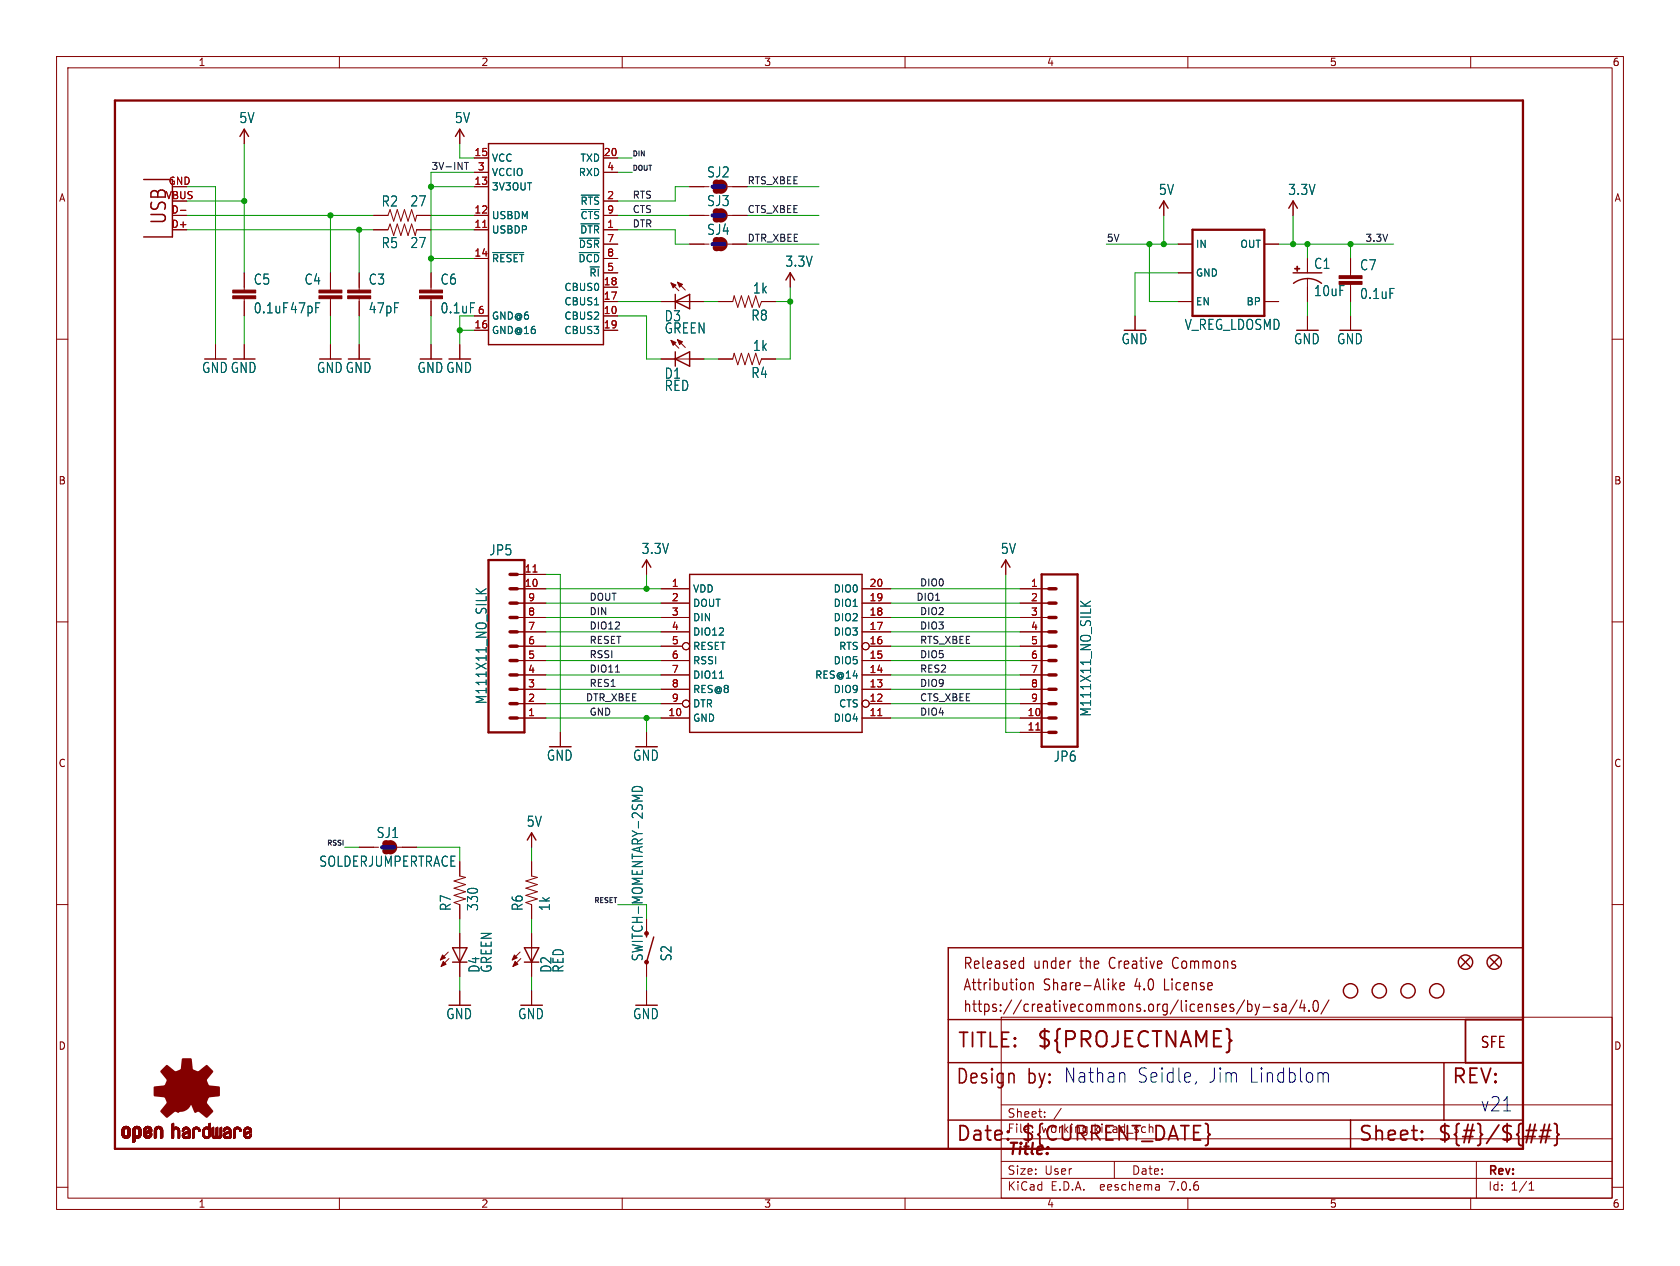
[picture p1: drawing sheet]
<svg xmlns="http://www.w3.org/2000/svg" width="297mm" height="224mm" viewBox="0 0 297 224" stroke-linecap="round" stroke-linejoin="round" font-family="sans-serif">
<defs><g id="words">
<text font-size="3.8" fill="#840000" x="183.1" y="185.7">${PROJECTNAME}</text>
<g font-size="3.5" fill="#840000">
<text x="29.7" y="39.9" transform="rotate(-90 29.7 39.9)">USB</text>
<text x="169.2" y="185.7">TITLE:</text>
<text x="168.9" y="192.1">Design</text>
<text x="256.5" y="192.1">REV:</text>
<text x="168.9" y="202.2">Date:</text>
<text x="180.3" y="202.2">${CURRENT_DATE}</text>
<text x="240" y="202.2">Sheet:</text>
<text x="254" y="202.2">${#}/${##}</text>
</g>
<g font-size="3.5" fill="#0000c2">
<text x="200.9" y="191.7">Seidle,</text>
<text x="213.5" y="191.7">Jim</text>
<text x="220.7" y="191.7">Lindblom</text>
<text x="181.6" y="192.1">by: Nathan</text>
<text x="261.6" y="196.8">v21</text>
</g>
<text font-size="2.8" fill="#840000" x="178" y="204.8">Title:</text>
<g font-size="2.7" fill="#840000">
<text x="170.2" y="171.7">Released</text>
<text x="182.7" y="171.7">under</text>
<text x="191.1" y="171.7">the</text>
<text x="196.5" y="171.7">Creative</text>
<text x="208" y="171.7">Commons</text>
<text x="170.2" y="175.5">Attribution</text>
<text x="170.2" y="179.3">https://creativecommons.org/licenses/by-sa/4.0/</text>
<text x="184.5" y="175.5">Share-Alike</text>
<text x="200.8" y="175.5">4.0</text>
<text x="206.2" y="175.5">License</text>
<text x="261.6" y="185.6">SFE</text>
</g>
<g font-size="2.5" fill="#006464">
<text x="42.2" y="22">5V</text>
<text x="80.3" y="22">5V</text>
<text x="124.9" y="31.6">SJ2</text>
<text x="204.8" y="34.7">5V</text>
<text x="227.6" y="34.7">3.3V</text>
<text x="67.4" y="36.7">R2</text>
<text x="72.4" y="36.7">27</text>
<text x="124.9" y="41.8">SJ4</text>
<text x="124.9" y="36.7">SJ3</text>
<text x="67.4" y="44.1">R5</text>
<text x="72.4" y="44.1">27</text>
<text x="138.7" y="47.4">3.3V</text>
<text x="232.2" y="47.8">C1</text>
<text x="44.8" y="50.6">C5</text>
<text x="53.7" y="50.6">C4</text>
<text x="65.1" y="50.6">C3</text>
<text x="77.8" y="50.6">C6</text>
<text x="133" y="52.1">1k</text>
<text x="232.2" y="52.6">10uF</text>
<text x="240.3" y="48">C7</text>
<text x="240.3" y="53.1">0.1uF</text>
<text x="44.8" y="55.6">0.1uF 47pF</text>
<text x="65.1" y="55.6">47pF</text>
<text x="77.8" y="55.6">0.1uF</text>
<text x="117.4" y="57">D3</text>
<text x="117.4" y="59.2">GREEN</text>
<text x="132.7" y="56.9">R8</text>
<text x="209.4" y="58.6">V_REG_LDOSMD</text>
<text x="133" y="62.3">1k</text>
<text x="198.2" y="61.1">GND</text>
<text x="228.7" y="61.1">GND</text>
<text x="236.3" y="61.1">GND</text>
<text x="35.6" y="66.2">GNDGND</text>
<text x="55.9" y="66.2">GNDGND</text>
<text x="73.7" y="66.2">GNDGND</text>
<text x="117.4" y="67.2">D1</text>
<text x="117.4" y="69.4">RED</text>
<text x="132.7" y="67.1">R4</text>
<text x="86.4" y="98.4">JP5</text>
<text x="113.3" y="98.2">3.3V</text>
<text x="176.8" y="98.2">5V</text>
<text x="86.3" y="124.7" transform="rotate(-90 86.3 124.7)">M111X11_NO_SILK</text>
<text x="193.1" y="126.9" transform="rotate(-90 193.1 126.9)">M111X11_NO_SILK</text>
<text x="96.6" y="134.8">GND</text>
<text x="111.8" y="134.8">GND</text>
<text x="186.2" y="134.9">JP6</text>
<text x="66.5" y="148.4">SJ1</text>
<text x="93" y="146.4">5V</text>
<text x="56.3" y="153.5">SOLDERJUMPERTRACE</text>
<text x="79.9" y="161.2" transform="rotate(-90 79.9 161.2)">R7</text>
<text x="84.7" y="161.2" transform="rotate(-90 84.7 161.2)">330</text>
<text x="92.6" y="161.2" transform="rotate(-90 92.6 161.2)">R6</text>
<text x="97.4" y="161.2" transform="rotate(-90 97.4 161.2)">1k</text>
<text x="85" y="172.2" transform="rotate(-90 85 172.2)">D4</text>
<text x="87.1" y="172.2" transform="rotate(-90 87.1 172.2)">GREEN</text>
<text x="97.7" y="172.2" transform="rotate(-90 97.7 172.2)">D2</text>
<text x="99.8" y="172.2" transform="rotate(-90 99.8 172.2)">RED</text>
<text x="118.9" y="170.1" transform="rotate(-90 118.9 170.1)">S2</text>
<text x="78.8" y="180.5">GND</text>
<text x="91.5" y="180.5">GND</text>
<text x="111.8" y="180.5">GND</text>
</g>
<text font-size="2.5" fill="#840000" x="113.9" y="170.1" transform="rotate(-90 113.9 170.1)">SWITCH-MOMENTARY-2SMD</text>
<g font-size="2.1" fill="#840000">
<text x="178" y="197.9">Sheet:</text>
<text x="178" y="200.6">File:</text>
<text x="184.1" y="200.6">working.kicad_sch</text>
<text x="178" y="208">Size:</text>
<text x="184.7" y="208">User</text>
<text x="200" y="208">Date:</text>
<text x="263" y="208.2">Rev:</text>
<text x="178" y="210.8">KiCad</text>
<text x="185.7" y="210.8">E.D.A.</text>
<text x="194.6" y="210.8">eeschema</text>
<text x="207" y="210.8">7.0.6</text>
<text x="263" y="210.8">Id:</text>
<text x="267.1" y="210.8">1/1</text>
</g>
<g font-size="1.8" fill="#840000">
<text x="35" y="11.9">1</text>
<text x="85" y="11.9">2</text>
<text x="135" y="11.9">3</text>
<text x="185" y="11.9">4</text>
<text x="235" y="11.9">5</text>
<text x="285" y="11.9">6</text>
<text x="10.3" y="35.9">A</text>
<text x="285.3" y="35.9">A</text>
<text x="10.3" y="85.9">B</text>
<text x="285.3" y="85.9">B</text>
<text x="10.3" y="135.9">C</text>
<text x="285.3" y="135.9">C</text>
<text x="10.3" y="185.9">D</text>
<text x="285.3" y="185.9">D</text>
<text x="35" y="213.8">1</text>
<text x="85" y="213.8">2</text>
<text x="135" y="213.8">3</text>
<text x="185" y="213.8">4</text>
<text x="235" y="213.8">5</text>
<text x="285" y="213.8">6</text>
</g>
<g font-size="1.8" fill="#a90000">
<text x="83.8" y="27.7">15</text>
<text x="106.6" y="27.7">20</text>
<text x="29.2" y="35.3">VBUS</text>
<text x="29.7" y="32.8">GND</text>
<text x="83.8" y="32.8">13</text>
<text x="84.4" y="30.2">3</text>
<text x="107.2" y="35.3">2</text>
<text x="107.2" y="30.2">4</text>
<text x="30.2" y="40.4">D+</text>
<text x="30.2" y="37.8">D-</text>
<text x="83.8" y="40.4">11</text>
<text x="83.8" y="37.8">12</text>
<text x="107.2" y="40.4">1</text>
<text x="107.2" y="37.8">9</text>
<text x="83.8" y="45.5">14</text>
<text x="107.2" y="42.9">7</text>
<text x="107.2" y="45.5">8</text>
<text x="106.6" y="53.1">17</text>
<text x="106.6" y="50.5">18</text>
<text x="107.2" y="48">5</text>
<text x="83.8" y="58.2">16</text>
<text x="84.4" y="55.6">6</text>
<text x="106.6" y="55.6">10</text>
<text x="106.6" y="58.2">19</text>
<text x="92.7" y="101.3">11</text>
<text x="92.7" y="103.9">10</text>
<text x="93.3" y="106.4">9</text>
<text x="118.7" y="103.9">1</text>
<text x="118.7" y="106.4">2</text>
<text x="153.6" y="106.4">19</text>
<text x="153.6" y="103.9">20</text>
<text x="182.2" y="103.9">1</text>
<text x="182.2" y="106.4">2</text>
<text x="93.3" y="111.5">7</text>
<text x="93.3" y="109">8</text>
<text x="118.7" y="109">3</text>
<text x="118.7" y="111.5">4</text>
<text x="153.6" y="111.5">17</text>
<text x="153.6" y="109">18</text>
<text x="182.2" y="109">3</text>
<text x="182.2" y="111.5">4</text>
<text x="93.3" y="119.1">4</text>
<text x="93.3" y="116.6">5</text>
<text x="93.3" y="114">6</text>
<text x="118.7" y="114">5</text>
<text x="118.7" y="116.6">6</text>
<text x="118.7" y="119.1">7</text>
<text x="153.6" y="119.1">14</text>
<text x="153.6" y="116.6">15</text>
<text x="153.6" y="114">16</text>
<text x="182.2" y="114">5</text>
<text x="182.2" y="116.6">6</text>
<text x="182.2" y="119.1">7</text>
<text x="93.3" y="124.2">2</text>
<text x="93.3" y="121.7">3</text>
<text x="118.7" y="121.7">8</text>
<text x="118.7" y="124.2">9</text>
<text x="153.6" y="124.2">12</text>
<text x="153.6" y="121.7">13</text>
<text x="182.2" y="121.7">8</text>
<text x="182.2" y="124.2">9</text>
<text x="93.3" y="126.7">1</text>
<text x="118.1" y="126.7">10</text>
<text x="153.6" y="126.7">11</text>
<text x="181.6" y="126.7">10</text>
<text x="181.6" y="129.3">11</text>
</g>
<g font-size="1.8" fill="#006464">
<text x="86.9" y="28.8">VCC</text>
<text x="102.5" y="28.8">TXD</text>
<text x="86.9" y="33.9">3V3OUT</text>
<text x="86.9" y="31.3">VCCIO</text>
<text x="102.2" y="31.3">RXD</text>
<text x="86.9" y="41.5">USBDP</text>
<text x="86.9" y="39">USBDM</text>
<text x="102.5" y="41.5">~{DTR}</text>
<text x="102.5" y="36.4">~{RTS}</text>
<text x="102.5" y="39">~{CTS}</text>
<text x="86.9" y="46.6">~{RESET}</text>
<text x="102.2" y="46.6">~{DCD}</text>
<text x="102.2" y="44">~{DSR}</text>
<text x="211.3" y="44">IN</text>
<text x="219.2" y="44">OUT</text>
<text x="99.7" y="51.7">CBUS0</text>
<text x="104.1" y="49.1">~{RI}</text>
<text x="211.3" y="49.1">GND</text>
<text x="86.9" y="59.3">GND@16</text>
<text x="86.9" y="56.7">GND@6</text>
<text x="99.7" y="56.7">CBUS2</text>
<text x="99.7" y="54.2">CBUS1</text>
<text x="99.7" y="59.3">CBUS3</text>
<text x="211.3" y="54.2">EN</text>
<text x="220.3" y="54.2">BP</text>
<text x="122.4" y="105">VDD</text>
<text x="122.4" y="107.5">DOUT</text>
<text x="147.3" y="107.5">DIO1</text>
<text x="147.3" y="105">DIO0</text>
<text x="122.4" y="110.1">DIN</text>
<text x="122.4" y="112.6">DIO12</text>
<text x="147.3" y="112.6">DIO3</text>
<text x="147.3" y="110.1">DIO2</text>
<text x="122.4" y="115.2">RESET</text>
<text x="122.4" y="117.7">RSSI</text>
<text x="147.3" y="117.7">DIO5</text>
<text x="148.2" y="115.2">RTS</text>
<text x="122.4" y="120.2">DIO11</text>
<text x="122.4" y="122.8">RES@8</text>
<text x="122.4" y="125.3">DTR</text>
<text x="144" y="120.2">RES@14</text>
<text x="147.3" y="122.8">DIO9</text>
<text x="148.2" y="125.3">CTS</text>
<text x="122.4" y="127.9">GND</text>
<text x="147.3" y="127.9">DIO4</text>
</g>
<g font-size="1.7" fill="#0f0f0f">
<text x="76.2" y="30.1">3V-INT</text>
<text x="111.8" y="35.2">RTS</text>
<text x="132.1" y="32.7">RTS_XBEE</text>
<text x="111.8" y="37.8">CTS</text>
<text x="111.8" y="40.3">DTR</text>
<text x="132.1" y="37.8">CTS_XBEE</text>
<text x="132.1" y="42.8">DTR_XBEE</text>
<text x="195.6" y="42.8">5V</text>
<text x="241.3" y="42.8">3.3V</text>
<text x="104.1" y="106.3">DOUT</text>
<text x="161.9" y="106.3">DIO1</text>
<text x="162.6" y="103.8">DIO0</text>
<text x="104.1" y="114">RESET</text>
<text x="104.1" y="111.4">DIO12</text>
<text x="104.1" y="108.9">DIN</text>
<text x="162.6" y="111.4">DIO3</text>
<text x="162.6" y="114">RTS_XBEE</text>
<text x="162.6" y="108.9">DIO2</text>
<text x="104.1" y="119">DIO11</text>
<text x="104.1" y="116.5">RSSI</text>
<text x="162.6" y="116.5">DIO5</text>
<text x="162.6" y="119">RES2</text>
<text x="103.5" y="124.1">DTR_XBEE</text>
<text x="104.1" y="121.6">RES1</text>
<text x="162.6" y="124.1">CTS_XBEE</text>
<text x="162.6" y="121.6">DIO9</text>
<text x="104.1" y="126.7">GND</text>
<text x="162.6" y="126.7">DIO4</text>
</g>
<g font-size="1.2" fill="#0f0f0f">
<text x="111.8" y="27.7">DIN</text>
<text x="111.8" y="30.2">DOUT</text>
<text x="57.7" y="149.6">RSSI</text>
<text x="104.9" y="159.8">RESET</text>
</g>
</g></defs>
<g fill="none" stroke="#840000" stroke-width=".18">
<path d="M10 10h277v203.9h-277zM12 12h273v199.9h-273zM60 10v2M110 10v2M160 10v2M210 10v2M260 10v2M30.5 38.1h2.5M43.2 22.9v2.5M66 38.1h2.6l.4-1 .6 2 .6-2 .7 2 .6-2 .6 2 .7-2 .6 2 .3-1h2.5M81.3 22.9v2.5M83.8 38.1h2.6"/>
<path d="M83.8 33h2.6M83.8 27.9h2.6M83.8 30.5h2.6M106.7 38.1h2.5M106.7 27.9h2.5M106.7 35.6h2.5M106.7 30.5h2.5M121.9 38.1h3.4M121.9 33h3.4M128.7 38.1h3.4M128.7 33h3.4M205.7 35.6v2.5"/>
<path d="M228.6 35.6v2.5M10 60h2M43.2 48.3v3M43.2 52.8v3.1M58.4 48.3v3M58.4 52.8v3.1M63.5 48.3v3M63.5 52.8v3.1M66 40.6h2.6l.4-1 .6 2.1 .6-2.1 .7 2.1 .6-2.1 .6 2.1 .7-2.1 .6 2.1 .3-1.1h2.5M76.2 48.3v3M76.2 52.8v3.1M83.8 40.6h2.6"/>
<path d="M83.8 55.9h2.6M83.8 45.7h2.6M83.8 58.4h2.6M106.7 40.6h2.5M106.7 55.9h2.5M106.7 45.7h2.5M106.7 58.4h2.5M106.7 53.3h2.5M106.7 50.8h2.5M106.7 48.3h2.5M106.7 43.2h2.5M116.8 53.3h7.7"/>
<path d="M118.6 50l1.4 1.4M119.8 49.9l1.4 1.4M121.9 43.2h3.4M127 53.3h2.5l.3-1 .6 2.1 .7-2.1 .6 2.1 .6-2.1 .7 2.1 .6-2.1 .6 2.1 .4-1.1h2.6M128.7 43.2h3.4M139.7 48.3v2.5M200.7 55.9v2.5M208.3 53.3h2.5M208.3 48.3h2.5M208.3 43.2h2.5M223.5 53.3h2.6M223.5 43.2h2.6"/>
<path d="M231.1 45.7v2.6M231.1 49.3v4M231.1 55.9v2.5M238.8 45.7v3.1M238.8 50.3v3M238.8 55.9v2.5M285 60h2M38.1 61v2.5M43.2 61v2.5M58.4 61v2.5M63.5 61v2.5M76.2 61v2.5"/>
<path d="M81.3 61v2.5M116.8 63.5h7.7M118.6 60.2l1.4 1.4M119.8 60.1l1.4 1.4M127 63.5h2.5l.3-1 .6 2 .7-2 .6 2 .6-2 .7 2 .6-2 .6 2 .4-1h2.6M114.3 99.1v2.5M177.8 99.1v2.5M10 110h2M91.4 104.1h5.1M91.4 119.4h5.1M91.4 116.8h5.1M91.4 114.3h5.1"/>
<path d="M91.4 111.8h5.1M91.4 109.2h5.1M91.4 106.7h5.1M91.4 101.6h5.1M116.8 104.1h5.1M116.8 119.4h5.1M116.8 116.8h5.1M116.8 114.3h3.8M116.8 111.8h5.1M116.8 109.2h5.1M116.8 106.7h5.1M152.4 104.1h5.1"/>
<path d="M152.4 119.4h5.1M152.4 116.8h5.1M152.4 111.8h5.1M152.4 109.2h5.1M152.4 106.7h5.1M153.7 114.3h3.8M180.3 104.1h5.1M180.3 119.4h5.1M180.3 116.8h5.1M180.3 114.3h5.1M180.3 111.8h5.1M180.3 109.2h5.1"/>
<path d="M180.3 106.7h5.1M285 110h2M91.4 127h5.1M91.4 124.5h5.1M91.4 121.9h5.1M99.1 129.5v2.6M114.3 129.5v2.6M116.8 127h5.1M116.8 124.5h3.8M116.8 121.9h5.1M152.4 127h5.1M152.4 121.9h5.1"/>
<path d="M153.7 124.5h3.8M180.3 127h5.1M180.3 124.5h5.1M180.3 121.9h5.1M180.3 129.5h5.1M10 160h2M63.5 149.9h3.4M70.2 149.9h3.5M81.3 152.4v2.5l1 .3-2 .6 2 .7-2 .6 2 .6-2 .7 2 .6-2 .6 1 .4v2.6M94 147.3v2.6M94 152.4v2.5l1 .3-2 .6 2 .7-2 .6 2 .6-2 .7 2 .6-2 .6 1 .4v2.6M285 160h2"/>
<path d="M79.2 168.4l-1.3 1.4M79.4 169.5l-1.4 1.4M81.3 165.1v7.6M81.3 175.3v2.5M91.9 168.4l-1.3 1.4M92.1 169.5l-1.4 1.4M94 165.1v7.6M94 175.3v2.5M114.3 170.2v2.5M114.3 175.3v2.5M177 179.9h108v32h-108zM177 195.4h108"/>
<path d="M184.7 197.5v.1M184.7 196.7v.1M187.6 196l-1.3 2M10 210h2M60 211.9v2M110 211.9v2M160 211.9v2M177 208.4h108M177 205.4h108M177 201.4h108M197 205.4v3M204.9 209.6l.1 .9"/>
<path d="M205 210.4l-.2 .1M205 209.9h-.2M210 211.9v2M260 211.9v2M261 205.4v6.5M270.3 210.5h.9M270.3 209.4l.4-.4v1.5M285 210h2"/>
<circle cx="121.3" cy="114.3" r=".63"/>
<circle cx="153" cy="114.3" r=".63"/>
<circle cx="121.3" cy="124.5" r=".63"/>
<circle cx="153" cy="124.5" r=".63"/>
</g>
<g fill="none" stroke="#840000" stroke-width=".25">
<path d="M25.4 31.8h5.1v10.1h-5.1M42.4 24.1l.8-1.2 .7 1.2M80.5 24.1l.8-1.2 .7 1.2M86.4 25.4h20.3v35.6h-20.3zM205 36.8l.7-1.2 .8 1.2M227.8 36.8l.8-1.2 .8 1.2M119.4 52.1v2.5M119.4 53.3l2.5-1.2v2.5zM138.9 49.5l.8-1.2 .8 1.2M228.6 48.3h5.1M228.7 50.1a4.1 4.1 0 0 1 4.9 0M119.4 62.2v2.6"/>
<path d="M119.4 63.5l2.5-1.3v2.6zM113.5 100.3l.8-1.2 .8 1.2M121.9 101.6h30.5v27.9h-30.5zM177 100.3l.8-1.2 .8 1.2M93.2 148.6l.8-1.3 .7 1.3M80 170.2h2.5M80 167.6h2.5l-1.2 2.6zM92.7 170.2h2.5M92.7 167.6h2.5l-1.2 2.6zM115.6 165.7l-1.3 4.5M167.6 167.6h101.6v35.6h-101.6zM258.3 169.4l1.5 1.5"/>
<path d="M259.8 169.4l-1.5 1.5M263.4 169.4l1.5 1.5M264.9 169.4l-1.5 1.5M167.6 188h101.6M167.6 180.3h101.6M167.6 198.1h101.6M238.8 198.1v5.1M255.3 188v10.1M259.1 180.3v7.7"/>
<circle cx="238.8" cy="175.3" r="1.27"/>
<circle cx="243.8" cy="175.3" r="1.27"/>
<circle cx="248.9" cy="175.3" r="1.27"/>
<circle cx="254" cy="175.3" r="1.27"/>
<circle cx="259.1" cy="170.2" r="1.27"/>
<circle cx="264.2" cy="170.2" r="1.27"/>
</g>
<g fill="#840000" stroke="#840000" stroke-width=".18">
<path d="M74.2 52.3h4v.5h-4z"/>
<path d="M74.2 51.3h4v.5h-4z"/>
<path d="M228.9 47.5h.9v.1h-.9z"/>
<path d="M229.3 47.1h.1v.9h-.1z"/>
<path d="M119.8 49.9l.8 .4-.5 .5z"/>
<path d="M118.6 50l.9 .4-.5 .5z"/>
<path d="M61.5 52.3h4v.5h-4z"/>
<path d="M61.5 51.3h4v.5h-4z"/>
<path d="M56.4 52.3h4.1v.5h-4.1z"/>
<path d="M56.4 51.3h4.1v.5h-4.1z"/>
<path d="M41.1 52.3h4.1v.5h-4.1z"/>
<path d="M41.1 51.3h4.1v.5h-4.1z"/>
<path d="M236.7 49.8h4.1v.5h-4.1z"/>
<path d="M236.7 48.8h4.1v.5h-4.1z"/>
<path d="M119.8 60.1l.8 .4-.5 .5z"/>
<path d="M118.6 60.2l.9 .4-.5 .5z"/>
<path d="M21.6 200.7h.3z"/>
<path d="M21.6 200.6l.3 .1z"/>
<path d="M21.6 200.6h.3z"/>
<path d="M21.6 200.5l.3 .1z"/>
<path d="M21.6 200.5h.3z"/>
<path d="M21.6 200.4l.3 .1z"/>
<path d="M21.6 200.4h.3z"/>
<path d="M21.6 200.3l.3 .1z"/>
<path d="M21.6 200.3h.3z"/>
<path d="M21.6 200.2l.3 .1z"/>
<path d="M21.6 200.2h.3z"/>
<path d="M21.6 200.1l.3 .1z"/>
<path d="M21.6 200.1h.3z"/>
<path d="M21.6 200l.3 .1z"/>
<path d="M21.6 200h.3z"/>
<path d="M21.6 199.9l.3 .1z"/>
<path d="M21.6 199.9h.3z"/>
<path d="M21.6 200.7h.4z"/>
<path d="M21.6 199.9h.4z"/>
<path d="M21.6 199.8l.4 .1z"/>
<path d="M21.6 199.8h.4z"/>
<path d="M21.6 200.8h.4z"/>
<path d="M21.6 200.7l.4 .1z"/>
<path d="M21.6 199.7l.4 .1z"/>
<path d="M21.6 200.9h.5z"/>
<path d="M21.6 200.8l.5 .1z"/>
<path d="M21.6 199.7h.4z"/>
<path d="M21.6 199.7h.5z"/>
<path d="M21.6 200.9h.6z"/>
<path d="M21.6 199.6l.6 .1z"/>
<path d="M21.6 200.9l.6 .1z"/>
<path d="M21.6 199.6h.6z"/>
<path d="M21.6 201h1.3z"/>
<path d="M21.6 201h.6z"/>
<path d="M21.6 199.6h1.3z"/>
<path d="M21.7 201h1.2z"/>
<path d="M21.7 199.6h1.2z"/>
<path d="M21.7 199.5l1.2 .1z"/>
<path d="M21.7 201l1.2 .1z"/>
<path d="M21.7 199.5h1.2z"/>
<path d="M21.7 201.1h1.2z"/>
<path d="M21.7 201.1h1.1z"/>
<path d="M21.7 199.5h1.1z"/>
<path d="M21.8 201.1h1z"/>
<path d="M21.8 199.4l1 .1z"/>
<path d="M21.8 201.1l1 .1z"/>
<path d="M21.8 199.4h1z"/>
<path d="M21.8 201.2h1z"/>
<path d="M21.9 201.2h.8z"/>
<path d="M21.9 199.4h.8z"/>
<path d="M21.9 199.3l.8 .1z"/>
<path d="M21.9 199.3h.8z"/>
<path d="M21.9 201.2l.8 .1z"/>
<path d="M21.9 201.3h.8z"/>
<path d="M21.9 199.3h.7z"/>
<path d="M22 201.3h.6z"/>
<path d="M22 199.3h.6z"/>
<path d="M22 201.3h.5z"/>
<path d="M22 199.3h.5z"/>
<path d="M22.1 199.3h.4z"/>
<path d="M22.1 201.3h.4z"/>
<path d="M22.1 199.2l.4 .1z"/>
<path d="M22.1 199.2h.3z"/>
<path d="M22.2 201.3l.2 .1z"/>
<path d="M22.2 201.4h.2z"/>
<path d="M22.2 199.2h.2z"/>
<path d="M22.3 199.6h.6z"/>
<path d="M22.4 201h.5z"/>
<path d="M22.4 199.6h.5z"/>
<path d="M22.4 200.9l.5 .1z"/>
<path d="M22.4 200.9h.6z"/>
<path d="M22.4 199.6l.6 .1z"/>
<path d="M22.4 199.7h.6z"/>
<path d="M22.5 199.7h.5z"/>
<path d="M22.5 200.9h.5z"/>
<path d="M22.5 200.8l.5 .1z"/>
<path d="M22.5 200.8h.5z"/>
<path d="M22.5 199.7l.5 .1z"/>
<path d="M22.6 199.8h.4z"/>
<path d="M22.6 200.8h.4z"/>
<path d="M22.6 200.7l.4 .1z"/>
<path d="M22.6 200.7h.4z"/>
<path d="M22.6 199.9h.4z"/>
<path d="M22.6 199.8l.4 .1z"/>
<path d="M22.6 200.6l.4 .1z"/>
<path d="M22.6 200.6h.4z"/>
<path d="M22.6 200.5l.4 .1z"/>
<path d="M22.6 200.5h.4z"/>
<path d="M22.6 200.4l.4 .1z"/>
<path d="M22.6 200.4h.4z"/>
<path d="M22.6 200.3l.4 .1z"/>
<path d="M22.6 200.3h.4z"/>
<path d="M22.6 200.2l.4 .1z"/>
<path d="M22.6 200.2h.4z"/>
<path d="M22.6 200.1l.4 .1z"/>
<path d="M22.6 200.1h.4z"/>
<path d="M22.6 200l.4 .1z"/>
<path d="M22.6 200h.4z"/>
<path d="M22.6 199.9l.4 .1z"/>
<path d="M23.5 202h.2z"/>
<path d="M23.5 202h.3z"/>
<path d="M23.5 201.9l.3 .1z"/>
<path d="M23.5 201.9h.3z"/>
<path d="M23.5 201.9h.4z"/>
<path d="M23.5 201.8l.4 .1z"/>
<path d="M23.5 201.8h.4z"/>
<path d="M23.5 201.7l.4 .1z"/>
<path d="M23.5 201.7h.4z"/>
<path d="M23.5 201.6l.4 .1z"/>
<path d="M23.5 201.6h.4z"/>
<path d="M23.5 201.5l.4 .1z"/>
<path d="M23.5 201.5h.4z"/>
<path d="M23.5 201.4l.4 .1z"/>
<path d="M23.5 201.4h.4z"/>
<path d="M23.5 201.3l.4 .1z"/>
<path d="M23.5 201.3h.4z"/>
<path d="M23.5 201.3h1z"/>
<path d="M23.5 201.3h1.1z"/>
<path d="M23.5 201.2l1.1 .1z"/>
<path d="M23.5 201.2h1.1z"/>
<path d="M23.5 201.2h1.2z"/>
<path d="M23.5 201.1l1.2 .1z"/>
<path d="M23.5 201.1h1.2z"/>
<path d="M23.5 201.1h1.3z"/>
<path d="M23.5 201l1.3 .1z"/>
<path d="M23.5 201h1.3z"/>
<path d="M23.5 201h1.4z"/>
<path d="M23.5 201h.6z"/>
<path d="M23.5 200.9l.6 .1z"/>
<path d="M23.5 200.9h.6z"/>
<path d="M23.5 200.9h.5z"/>
<path d="M23.5 200.8l.4 .1z"/>
<path d="M23.5 200.8h.4z"/>
<path d="M23.5 200.7l.4 .1z"/>
<path d="M23.5 200.7h.4z"/>
<path d="M23.5 200.6l.4 .1z"/>
<path d="M23.5 200.6h.4z"/>
<path d="M23.5 200.5l.4 .1z"/>
<path d="M23.5 200.5h.4z"/>
<path d="M23.5 200.4l.4 .1z"/>
<path d="M23.5 200.4h.4z"/>
<path d="M23.5 200.3l.4 .1z"/>
<path d="M23.5 200.3h.4z"/>
<path d="M23.5 200.2l.4 .1z"/>
<path d="M23.5 200.2h.4z"/>
<path d="M23.5 200.1l.4 .1z"/>
<path d="M23.5 200.1h.4z"/>
<path d="M23.5 200l.4 .1z"/>
<path d="M23.5 200h.4z"/>
<path d="M23.5 199.9l.4 .1z"/>
<path d="M23.5 199.9h.4z"/>
<path d="M23.5 199.8l.4 .1z"/>
<path d="M23.5 199.8h.4z"/>
<path d="M23.5 202h.1z"/>
<path d="M23.5 199.7l.4 .1z"/>
<path d="M23.5 202l.1 .1z"/>
<path d="M23.5 199.7h.5z"/>
<path d="M23.5 199.6l.6 .1z"/>
<path d="M23.5 199.6h.6z"/>
<path d="M23.6 199.6h.5z"/>
<path d="M23.6 199.6h1.3z"/>
<path d="M23.6 199.6h1.2z"/>
<path d="M23.6 199.5l1.2 .1z"/>
<path d="M23.6 199.5h1.2z"/>
<path d="M23.6 199.5h1.1z"/>
<path d="M23.7 199.4l1 .1z"/>
<path d="M23.7 199.4h1z"/>
<path d="M23.8 199.4h.9z"/>
<path d="M23.8 199.4h.8z"/>
<path d="M23.8 199.3l.8 .1z"/>
<path d="M23.8 199.3h.8z"/>
<path d="M23.9 199.3h.6z"/>
<path d="M23.9 201.3h.6z"/>
<path d="M24 199.3h.5z"/>
<path d="M24 201.3h.4z"/>
<path d="M24 199.3h.4z"/>
<path d="M24 199.2l.4 .1z"/>
<path d="M24 199.2h.4z"/>
<path d="M24.1 201.3l.2 .1z"/>
<path d="M24.1 199.2h.2z"/>
<path d="M24.1 201.4h.2z"/>
<path d="M24.3 199.6h.6z"/>
<path d="M24.3 201h.6z"/>
<path d="M24.3 200.9l.6 .1z"/>
<path d="M24.3 200.9h.6z"/>
<path d="M24.3 199.6l.6 .1z"/>
<path d="M24.4 200.9h.5z"/>
<path d="M24.4 199.7h.5z"/>
<path d="M24.5 200.9h.4z"/>
<path d="M24.5 199.7h.4z"/>
<path d="M24.5 200.8l.4 .1z"/>
<path d="M24.5 200.8h.4z"/>
<path d="M24.5 199.7l.4 .1z"/>
<path d="M24.5 199.8h.4z"/>
<path d="M24.5 200.7l.4 .1z"/>
<path d="M24.5 200.7h.4z"/>
<path d="M24.5 199.8l.4 .1z"/>
<path d="M24.5 199.9h.4z"/>
<path d="M24.6 200.7h.3z"/>
<path d="M24.6 200.6l.3 .1z"/>
<path d="M24.6 200.6h.3z"/>
<path d="M24.6 200.5l.3 .1z"/>
<path d="M24.6 200.5h.3z"/>
<path d="M24.6 200.4l.3 .1z"/>
<path d="M24.6 200.4h.3z"/>
<path d="M24.6 200.3l.3 .1z"/>
<path d="M24.6 200.3h.3z"/>
<path d="M24.6 200.2l.3 .1z"/>
<path d="M24.6 200.2h.3z"/>
<path d="M24.6 200.1l.3 .1z"/>
<path d="M24.6 200.1h.3z"/>
<path d="M24.6 200l.3 .1z"/>
<path d="M24.6 200h.3z"/>
<path d="M24.6 199.9l.3 .1z"/>
<path d="M24.6 199.9h.3z"/>
<path d="M25.4 200.8h.4z"/>
<path d="M25.4 200.7l.4 .1z"/>
<path d="M25.4 200.7h.4z"/>
<path d="M25.4 200.6l.4 .1z"/>
<path d="M25.4 200.6h.4z"/>
<path d="M25.4 200.6h.5z"/>
<path d="M25.4 200.5l.6 .1z"/>
<path d="M25.4 200.5h.6z"/>
<path d="M25.4 200.5h.7z"/>
<path d="M25.4 200.5h.8z"/>
<path d="M25.4 200.4l.8 .1z"/>
<path d="M25.4 200.4h.9z"/>
<path d="M25.4 200.4h1z"/>
<path d="M25.4 200.3l1 .1z"/>
<path d="M25.4 200.3h1z"/>
<path d="M25.4 200.3h1.1z"/>
<path d="M25.4 200.3h1.2z"/>
<path d="M25.4 200.2l1.3 .1z"/>
<path d="M25.4 200.2h1.3z"/>
<path d="M25.4 200.2h1.4z"/>
<path d="M25.4 200.2h.4z"/>
<path d="M25.4 200.1l.4 .1z"/>
<path d="M25.4 200.1h.4z"/>
<path d="M25.4 200.1h.3z"/>
<path d="M25.4 200l.3 .1z"/>
<path d="M25.4 200h.3z"/>
<path d="M25.4 200h.4z"/>
<path d="M25.4 199.9l.4 .1z"/>
<path d="M25.4 199.9h.4z"/>
<path d="M25.4 199.8l.4 .1z"/>
<path d="M25.4 199.8h.4z"/>
<path d="M25.4 200.9h.5z"/>
<path d="M25.4 200.8l.5 .1z"/>
<path d="M25.4 200.8h.5z"/>
<path d="M25.4 199.7l.5 .1z"/>
<path d="M25.4 199.7h.5z"/>
<path d="M25.4 200.9h.6z"/>
<path d="M25.4 199.7h.6z"/>
<path d="M25.5 200.9l.5 .1z"/>
<path d="M25.5 199.6l.5 .1z"/>
<path d="M25.5 199.6h.5z"/>
<path d="M25.5 201h1.3z"/>
<path d="M25.5 201h.5z"/>
<path d="M25.5 199.6h.6z"/>
<path d="M25.5 201h1.2z"/>
<path d="M25.5 199.6h1.3z"/>
<path d="M25.5 199.6h1.2z"/>
<path d="M25.5 199.5l1.2 .1z"/>
<path d="M25.5 199.5h1.2z"/>
<path d="M25.5 201l1.2 .1z"/>
<path d="M25.5 201.1h1.2z"/>
<path d="M25.6 201.1h1.1z"/>
<path d="M25.6 199.5h1.1z"/>
<path d="M25.6 201.1h1z"/>
<path d="M25.6 199.4l1.1 .1z"/>
<path d="M25.6 201.1l1 .1z"/>
<path d="M25.6 199.4h1z"/>
<path d="M25.6 201.2h1z"/>
<path d="M25.7 201.2h.9z"/>
<path d="M25.7 199.4h.9z"/>
<path d="M25.7 201.2h.8z"/>
<path d="M25.7 199.4h.8z"/>
<path d="M25.7 199.3l.8 .1z"/>
<path d="M25.7 201.2l.8 .1z"/>
<path d="M25.7 199.3h.8z"/>
<path d="M25.7 201.3h.8z"/>
<path d="M25.8 199.3h.7z"/>
<path d="M25.8 201.3h.7z"/>
<path d="M25.8 199.3h.6z"/>
<path d="M25.8 201.3h.6z"/>
<path d="M25.9 199.3h.5z"/>
<path d="M25.9 201.3h.5z"/>
<path d="M25.9 200.2h.9z"/>
<path d="M25.9 200.1l.9 .1z"/>
<path d="M25.9 199.3h.4z"/>
<path d="M25.9 201.3h.4z"/>
<path d="M25.9 200.1h.9z"/>
<path d="M25.9 199.2l.4 .1z"/>
<path d="M26 201.3h.3z"/>
<path d="M26 201.3l.2 .1z"/>
<path d="M26 200.1h.8z"/>
<path d="M26 199.2h.3z"/>
<path d="M26 201.4h.2z"/>
<path d="M26 199.2h.2z"/>
<path d="M26.1 200.1h.7z"/>
<path d="M26.1 200l.7 .1z"/>
<path d="M26.2 200h.6z"/>
<path d="M26.2 199.6h.6z"/>
<path d="M26.2 201h.6z"/>
<path d="M26.2 200.9l.6 .1z"/>
<path d="M26.2 200.9h.6z"/>
<path d="M26.2 199.6l.6 .1z"/>
<path d="M26.3 200h.5z"/>
<path d="M26.3 199.7h.5z"/>
<path d="M26.3 200.9h.5z"/>
<path d="M26.4 200.9h.4z"/>
<path d="M26.4 199.7l.4 .1z"/>
<path d="M26.4 199.7h.4z"/>
<path d="M26.4 200.8l.4 .1z"/>
<path d="M26.4 199.8h.4z"/>
<path d="M26.4 200.8h.4z"/>
<path d="M26.4 199.9l.4 .1z"/>
<path d="M26.4 199.9h.4z"/>
<path d="M26.4 199.8l.4 .1z"/>
<path d="M26.4 200.7l.4 .1z"/>
<path d="M26.4 200.7h.4z"/>
<path d="M26.5 200.7h.3z"/>
<path d="M26.5 200.6l.3 .1z"/>
<path d="M26.5 200.6h.3z"/>
<path d="M26.5 200.5l.3 .1z"/>
<path d="M26.5 200.5h.3z"/>
<path d="M26.6 200.5h.2z"/>
<path d="M26.7 200.5h.1z"/>
<path d="M27.3 201.3h.3z"/>
<path d="M27.3 201.2l.3 .1z"/>
<path d="M27.3 201.2h.3z"/>
<path d="M27.3 201.2h.4z"/>
<path d="M27.3 201.1l.4 .1z"/>
<path d="M27.3 201.1h.4z"/>
<path d="M27.3 201l.4 .1z"/>
<path d="M27.3 201h.4z"/>
<path d="M27.3 200.9l.4 .1z"/>
<path d="M27.3 200.9h.4z"/>
<path d="M27.3 200.8l.4 .1z"/>
<path d="M27.3 200.8h.4z"/>
<path d="M27.3 200.7l.4 .1z"/>
<path d="M27.3 200.7h.4z"/>
<path d="M27.3 200.6l.4 .1z"/>
<path d="M27.3 200.6h.4z"/>
<path d="M27.3 200.5l.4 .1z"/>
<path d="M27.3 200.5h.4z"/>
<path d="M27.3 200.4l.4 .1z"/>
<path d="M27.3 200.4h.4z"/>
<path d="M27.3 200.3l.4 .1z"/>
<path d="M27.3 200.3h.4z"/>
<path d="M27.3 200.2l.4 .1z"/>
<path d="M27.3 200.2h.4z"/>
<path d="M27.3 200.1l.4 .1z"/>
<path d="M27.3 200.1h.4z"/>
<path d="M27.3 200l.4 .1z"/>
<path d="M27.3 200h.4z"/>
<path d="M27.3 199.9l.4 .1z"/>
<path d="M27.3 199.9h.4z"/>
<path d="M27.3 201.3h.2z"/>
<path d="M27.3 199.8l.4 .1z"/>
<path d="M27.3 199.8h.4z"/>
<path d="M27.3 199.8h.5z"/>
<path d="M27.3 201.3h.1z"/>
<path d="M27.3 199.7l.5 .1z"/>
<path d="M27.3 199.7h.5z"/>
<path d="M27.3 199.7h.6z"/>
<path d="M27.4 199.6l.5 .1z"/>
<path d="M27.4 199.6h.5z"/>
<path d="M27.4 199.6h.6z"/>
<path d="M27.4 199.6h1.3z"/>
<path d="M27.4 199.5l1.2 .1z"/>
<path d="M27.4 199.5h1.2z"/>
<path d="M27.5 199.5h1.1z"/>
<path d="M27.5 199.4l1.1 .1z"/>
<path d="M27.5 199.4h1z"/>
<path d="M27.6 199.4h.9z"/>
<path d="M27.6 199.3l.8 .1z"/>
<path d="M27.6 199.3h.8z"/>
<path d="M27.7 199.3h.7z"/>
<path d="M27.7 199.3h.6z"/>
<path d="M27.8 199.3h.5z"/>
<path d="M27.8 199.3h.4z"/>
<path d="M27.8 199.2l.4 .1z"/>
<path d="M27.9 199.2h.3z"/>
<path d="M27.9 199.2h.2z"/>
<path d="M28.1 199.6h.6z"/>
<path d="M28.2 199.6l.5 .1z"/>
<path d="M28.2 199.7h.5z"/>
<path d="M28.3 199.7h.4z"/>
<path d="M28.3 199.7l.4 .1z"/>
<path d="M28.3 199.8h.4z"/>
<path d="M28.3 199.8h.5z"/>
<path d="M28.4 199.8l.4 .1z"/>
<path d="M28.4 199.8h.4z"/>
<path d="M28.4 201.3h.2z"/>
<path d="M28.4 201.3h.3z"/>
<path d="M28.4 201.2l.3 .1z"/>
<path d="M28.4 201.2h.3z"/>
<path d="M28.4 201.2h.4z"/>
<path d="M28.4 201.1l.4 .1z"/>
<path d="M28.4 201.1h.4z"/>
<path d="M28.4 201l.4 .1z"/>
<path d="M28.4 201h.4z"/>
<path d="M28.4 200.9l.4 .1z"/>
<path d="M28.4 200.9h.4z"/>
<path d="M28.4 200.8l.4 .1z"/>
<path d="M28.4 200.8h.4z"/>
<path d="M28.4 200.7l.4 .1z"/>
<path d="M28.4 200.7h.4z"/>
<path d="M28.4 200.6l.4 .1z"/>
<path d="M28.4 200.6h.4z"/>
<path d="M28.4 200.5l.4 .1z"/>
<path d="M28.4 200.5h.4z"/>
<path d="M28.4 200.4l.4 .1z"/>
<path d="M28.4 200.4h.4z"/>
<path d="M28.4 200.3l.4 .1z"/>
<path d="M28.4 200.3h.4z"/>
<path d="M28.4 200.2l.4 .1z"/>
<path d="M28.4 200.2h.4z"/>
<path d="M28.4 200.1l.4 .1z"/>
<path d="M28.4 200.1h.4z"/>
<path d="M28.4 200l.4 .1z"/>
<path d="M28.4 200h.4z"/>
<path d="M28.4 199.9l.4 .1z"/>
<path d="M28.4 199.9h.4z"/>
<path d="M28.4 201.3h.1z"/>
<path d="M30.4 201.3h.2z"/>
<path d="M30.4 198.9h.3z"/>
<path d="M30.4 201.3l.1 .1z"/>
<path d="M30.4 201.3h.1z"/>
<path d="M30.4 201.3h.3z"/>
<path d="M30.4 201.2l.3 .1z"/>
<path d="M30.4 201.2h.3z"/>
<path d="M30.4 201.1l.3 .1z"/>
<path d="M30.4 201.1h.3z"/>
<path d="M30.4 201l.3 .1z"/>
<path d="M30.4 201h.3z"/>
<path d="M30.4 200.9l.3 .1z"/>
<path d="M30.4 200.9h.3z"/>
<path d="M30.4 200.8l.3 .1z"/>
<path d="M30.4 200.8h.3z"/>
<path d="M30.4 200.7l.3 .1z"/>
<path d="M30.4 200.7h.3z"/>
<path d="M30.4 200.6l.3 .1z"/>
<path d="M30.4 200.6h.3z"/>
<path d="M30.4 200.5l.3 .1z"/>
<path d="M30.4 200.5h.3z"/>
<path d="M30.4 200.4l.3 .1z"/>
<path d="M30.4 200.4h.3z"/>
<path d="M30.4 200.3l.3 .1z"/>
<path d="M30.4 200.3h.3z"/>
<path d="M30.4 200.2l.3 .1z"/>
<path d="M30.4 200.2h.3z"/>
<path d="M30.4 200.1l.3 .1z"/>
<path d="M30.4 200.1h.3z"/>
<path d="M30.4 200l.3 .1z"/>
<path d="M30.4 200h.3z"/>
<path d="M30.4 199.9l.3 .1z"/>
<path d="M30.4 199.9h.3z"/>
<path d="M30.4 199.8l.4 .1z"/>
<path d="M30.4 199.8h.4z"/>
<path d="M30.4 199.7l.4 .1z"/>
<path d="M30.4 199.7h.5z"/>
<path d="M30.4 199.7h.6z"/>
<path d="M30.4 199.6l.7 .1z"/>
<path d="M30.4 199.6h1.2z"/>
<path d="M30.4 199.5l1.2 .1z"/>
<path d="M30.4 199.5h1.2z"/>
<path d="M30.4 199.5h1.1z"/>
<path d="M30.4 199.4l1 .1z"/>
<path d="M30.4 199.4h1z"/>
<path d="M30.4 199.4h.3z"/>
<path d="M30.4 199.3l.3 .1z"/>
<path d="M30.4 199.3h.3z"/>
<path d="M30.4 199.2l.3 .1z"/>
<path d="M30.4 199.2h.3z"/>
<path d="M30.4 199.1l.3 .1z"/>
<path d="M30.4 199.1h.3z"/>
<path d="M30.4 199l.3 .1z"/>
<path d="M30.4 199h.3z"/>
<path d="M30.4 198.9l.3 .1z"/>
<path d="M30.4 198.8l.3 .1z"/>
<path d="M30.4 198.8h.3z"/>
<path d="M30.5 198.8h.2z"/>
<path d="M30.5 198.7l.2 .1z"/>
<path d="M30.5 198.7h.2z"/>
<path d="M30.8 199.4h.6z"/>
<path d="M30.9 199.4h.4z"/>
<path d="M31 199.4h.1z"/>
<path d="M31.1 199.6l.6 .1z"/>
<path d="M31.2 199.7h.5z"/>
<path d="M31.3 199.7h.4z"/>
<path d="M31.3 199.7l.4 .1z"/>
<path d="M31.4 199.8h.3z"/>
<path d="M31.4 199.8l.3 .1z"/>
<path d="M31.4 199.9h.4z"/>
<path d="M31.4 199.9h.3z"/>
<path d="M31.5 199.9h.3z"/>
<path d="M31.5 200h.3z"/>
<path d="M31.5 199.9l.3 .1z"/>
<path d="M31.5 201.3l.1 .1z"/>
<path d="M31.5 201.3h.1z"/>
<path d="M31.5 201.3h.2z"/>
<path d="M31.5 201.3h.3z"/>
<path d="M31.5 201.2l.3 .1z"/>
<path d="M31.5 201.2h.3z"/>
<path d="M31.5 201.1l.3 .1z"/>
<path d="M31.5 201.1h.3z"/>
<path d="M31.5 201l.3 .1z"/>
<path d="M31.5 201h.3z"/>
<path d="M31.5 200.9l.3 .1z"/>
<path d="M31.5 200.9h.3z"/>
<path d="M31.5 200.8l.3 .1z"/>
<path d="M31.5 200.8h.3z"/>
<path d="M31.5 200.7l.3 .1z"/>
<path d="M31.5 200.7h.3z"/>
<path d="M31.5 200.6l.3 .1z"/>
<path d="M31.5 200.6h.3z"/>
<path d="M31.5 200.5l.3 .1z"/>
<path d="M31.5 200.5h.3z"/>
<path d="M31.5 200.4l.3 .1z"/>
<path d="M31.5 200.4h.3z"/>
<path d="M31.5 200.3l.3 .1z"/>
<path d="M31.5 200.3h.3z"/>
<path d="M31.5 200.2l.3 .1z"/>
<path d="M31.5 200.2h.3z"/>
<path d="M31.5 200.1l.3 .1z"/>
<path d="M31.5 200.1h.3z"/>
<path d="M31.5 200l.3 .1z"/>
<path d="M32.2 200.9h.3z"/>
<path d="M32.2 200.8l.3 .1z"/>
<path d="M32.2 200.8h.3z"/>
<path d="M32.2 200.1h.2z"/>
<path d="M32.2 200.1h.3z"/>
<path d="M32.2 200l.3 .1z"/>
<path d="M32.2 200h.3z"/>
<path d="M32.2 201h.4z"/>
<path d="M32.2 200.9l.4 .1z"/>
<path d="M32.2 200.9h.4z"/>
<path d="M32.2 200.7l.4 .1z"/>
<path d="M32.2 200.7h.4z"/>
<path d="M32.2 200.1l.1 .1z"/>
<path d="M32.2 199.9l.3 .1z"/>
<path d="M32.2 199.9h.3z"/>
<path d="M32.3 201h.3z"/>
<path d="M32.3 200.7h.3z"/>
<path d="M32.3 200.6l.3 .1z"/>
<path d="M32.3 199.9h.2z"/>
<path d="M32.3 199.9h.3z"/>
<path d="M32.3 199.8l.3 .1z"/>
<path d="M32.3 201.1h.4z"/>
<path d="M32.3 201l.3 .1z"/>
<path d="M32.3 200.6h.4z"/>
<path d="M32.3 200.6h.5z"/>
<path d="M32.3 199.8h.3z"/>
<path d="M32.3 201.1h.8z"/>
<path d="M32.3 201.1h.5z"/>
<path d="M32.3 199.7l.4 .1z"/>
<path d="M32.3 199.7h.4z"/>
<path d="M32.3 200.5l.6 .1z"/>
<path d="M32.3 201.1l.8 .1z"/>
<path d="M32.3 200.5h.6z"/>
<path d="M32.3 201.2h.8z"/>
<path d="M32.3 200.5h.7z"/>
<path d="M32.3 199.7h.5z"/>
<path d="M32.4 201.2h.7z"/>
<path d="M32.4 200.5h.6z"/>
<path d="M32.4 199.7h.4z"/>
<path d="M32.4 199.6l.5 .1z"/>
<path d="M32.4 199.6h1.1z"/>
<path d="M32.4 200.5h.7z"/>
<path d="M32.4 199.6h1z"/>
<path d="M32.4 201.2l.7 .1z"/>
<path d="M32.4 201.3h.7z"/>
<path d="M32.4 200.4l.7 .1z"/>
<path d="M32.4 200.4h.8z"/>
<path d="M32.4 199.5l1 .1z"/>
<path d="M32.5 201.3h.6z"/>
<path d="M32.5 200.4h.7z"/>
<path d="M32.5 199.5h.9z"/>
<path d="M32.5 199.5h.8z"/>
<path d="M32.5 200.4h1.1z"/>
<path d="M32.6 201.3h.5z"/>
<path d="M32.6 199.4l.7 .1z"/>
<path d="M32.6 200.4h1z"/>
<path d="M32.6 201.3l.5 .1z"/>
<path d="M32.6 199.4h.6z"/>
<path d="M32.6 201.4h.5z"/>
<path d="M32.6 200.3l1 .1z"/>
<path d="M32.6 200.3h1z"/>
<path d="M32.7 199.4h.5z"/>
<path d="M32.7 200.3h.9z"/>
<path d="M32.7 199.4h.4z"/>
<path d="M32.8 200.3h.8z"/>
<path d="M32.8 201.1h.3z"/>
<path d="M32.8 200.2l.8 .1z"/>
<path d="M32.8 200.2h.8z"/>
<path d="M32.9 199.4h.1z"/>
<path d="M32.9 201.1h.2z"/>
<path d="M32.9 200.2h.7z"/>
<path d="M32.9 199.6l.6 .1z"/>
<path d="M33 200.2h.6z"/>
<path d="M33 199.7h.5z"/>
<path d="M33.1 200.1l.5 .1z"/>
<path d="M33.1 199.7h.4z"/>
<path d="M33.1 200.1h.5z"/>
<path d="M33.2 200.1h.4z"/>
<path d="M33.2 199.7l.3 .1z"/>
<path d="M33.2 199.8h.3z"/>
<path d="M33.2 199.8h.4z"/>
<path d="M33.2 200.4h.4z"/>
<path d="M33.3 200.1h.3z"/>
<path d="M33.3 199.9h.3z"/>
<path d="M33.3 199.8l.3 .1z"/>
<path d="M33.3 200.4h.3z"/>
<path d="M33.3 200l.3 .1z"/>
<path d="M33.3 200.5h.3z"/>
<path d="M33.3 200.4l.3 .1z"/>
<path d="M33.3 200h.3z"/>
<path d="M33.3 199.9l.3 .1z"/>
<path d="M33.3 201.3h.1z"/>
<path d="M33.3 201.3h.2z"/>
<path d="M33.3 201.3h.3z"/>
<path d="M33.3 201.2l.3 .1z"/>
<path d="M33.3 201.2h.3z"/>
<path d="M33.3 201.1l.3 .1z"/>
<path d="M33.3 201.1h.3z"/>
<path d="M33.3 201l.3 .1z"/>
<path d="M33.3 201h.3z"/>
<path d="M33.3 200.9l.3 .1z"/>
<path d="M33.3 200.9h.3z"/>
<path d="M33.3 200.8l.3 .1z"/>
<path d="M33.3 200.8h.3z"/>
<path d="M33.3 200.7l.3 .1z"/>
<path d="M33.3 200.7h.3z"/>
<path d="M33.3 200.6l.3 .1z"/>
<path d="M33.3 200.6h.3z"/>
<path d="M33.3 200.5l.3 .1z"/>
<path d="M33.3 201.3l.1 .1z"/>
<path d="M34 201.3l.1 .1z"/>
<path d="M34 201.3h.2z"/>
<path d="M34 201.3h.3z"/>
<path d="M34 201.2l.3 .1z"/>
<path d="M34 201.2h.3z"/>
<path d="M34 201.1l.3 .1z"/>
<path d="M34 201.1h.3z"/>
<path d="M34 201l.3 .1z"/>
<path d="M34 201h.3z"/>
<path d="M34 200.9l.3 .1z"/>
<path d="M34 200.9h.3z"/>
<path d="M34 200.8l.3 .1z"/>
<path d="M34 200.8h.3z"/>
<path d="M34 200.7l.3 .1z"/>
<path d="M34 200.7h.3z"/>
<path d="M34 200.6l.3 .1z"/>
<path d="M34 200.6h.3z"/>
<path d="M34 200.5l.3 .1z"/>
<path d="M34 200.5h.3z"/>
<path d="M34 200.4l.3 .1z"/>
<path d="M34 200.4h.3z"/>
<path d="M34 200.3l.3 .1z"/>
<path d="M34 200.3h.3z"/>
<path d="M34 200.2l.3 .1z"/>
<path d="M34 200.2h.3z"/>
<path d="M34 200.1l.3 .1z"/>
<path d="M34 200.1h.3z"/>
<path d="M34 200l.3 .1z"/>
<path d="M34 200h.3z"/>
<path d="M34 199.9l.3 .1z"/>
<path d="M34 199.9h.3z"/>
<path d="M34 199.9h.4z"/>
<path d="M34.1 199.9h.3z"/>
<path d="M34.1 199.8l.3 .1z"/>
<path d="M34.1 199.8h.3z"/>
<path d="M34.1 199.8h.4z"/>
<path d="M34.1 199.7l.4 .1z"/>
<path d="M34.1 199.7h.4z"/>
<path d="M34.1 199.7h.5z"/>
<path d="M34.1 199.7h.6z"/>
<path d="M34.2 199.6l.5 .1z"/>
<path d="M34.2 199.6h1.1z"/>
<path d="M34.2 199.6h1z"/>
<path d="M34.2 199.5l1 .1z"/>
<path d="M34.2 199.5h1z"/>
<path d="M34.3 199.5h.9z"/>
<path d="M34.3 199.5h.8z"/>
<path d="M34.4 199.4l.7 .1z"/>
<path d="M34.4 199.4h.6z"/>
<path d="M34.5 199.4h.5z"/>
<path d="M34.5 199.4h.4z"/>
<path d="M34.7 199.4h.1z"/>
<path d="M34.8 199.6l.5 .1z"/>
<path d="M34.8 199.7h.5z"/>
<path d="M34.9 199.7h.4z"/>
<path d="M35 199.7h.3z"/>
<path d="M35 199.7l.3 .1z"/>
<path d="M35 199.8h.4z"/>
<path d="M35.1 199.9h.3z"/>
<path d="M35.1 199.8l.3 .1z"/>
<path d="M35.1 200h.3z"/>
<path d="M35.1 199.9l.3 .1z"/>
<path d="M35.1 200l.3 .1z"/>
<path d="M35.1 200.1h.2z"/>
<path d="M35.1 200.1h.3z"/>
<path d="M35.8 200.7h.3z"/>
<path d="M35.8 200.6l.3 .1z"/>
<path d="M35.8 200.6h.3z"/>
<path d="M35.8 200.5l.3 .1z"/>
<path d="M35.8 200.5h.3z"/>
<path d="M35.8 200.4l.3 .1z"/>
<path d="M35.8 200.4h.3z"/>
<path d="M35.8 200.3l.3 .1z"/>
<path d="M35.8 200.3h.3z"/>
<path d="M35.8 200.2l.3 .1z"/>
<path d="M35.8 200.2h.3z"/>
<path d="M35.8 200.1l.3 .1z"/>
<path d="M35.8 200.1h.3z"/>
<path d="M35.8 200l.3 .1z"/>
<path d="M35.8 200.8h.3z"/>
<path d="M35.8 200.7l.3 .1z"/>
<path d="M35.8 200h.3z"/>
<path d="M35.9 200.8h.3z"/>
<path d="M35.9 200.8h.2z"/>
<path d="M35.9 200h.2z"/>
<path d="M35.9 199.9l.3 .1z"/>
<path d="M35.9 199.9h.3z"/>
<path d="M35.9 200.9h.3z"/>
<path d="M35.9 200.8l.3 .1z"/>
<path d="M35.9 199.8l.3 .1z"/>
<path d="M35.9 199.8h.3z"/>
<path d="M35.9 201h.4z"/>
<path d="M35.9 201h.3z"/>
<path d="M35.9 200.9l.3 .1z"/>
<path d="M35.9 199.8h.4z"/>
<path d="M35.9 199.7l.4 .1z"/>
<path d="M35.9 199.7h.4z"/>
<path d="M35.9 201l.5 .1z"/>
<path d="M35.9 201.1h.5z"/>
<path d="M35.9 199.7h.5z"/>
<path d="M36 201.1h.4z"/>
<path d="M36 199.7h.4z"/>
<path d="M36 201.1h1.1z"/>
<path d="M36 201.1h.5z"/>
<path d="M36 199.7h.5z"/>
<path d="M36 199.6l.5 .1z"/>
<path d="M36 199.6h1.2z"/>
<path d="M36 201.1l1.1 .1z"/>
<path d="M36 201.2h1z"/>
<path d="M36 199.5l1.2 .1z"/>
<path d="M36.1 201.2h.9z"/>
<path d="M36.1 199.5h1.1z"/>
<path d="M36.1 201.2l.9 .1z"/>
<path d="M36.1 201.3h.9z"/>
<path d="M36.1 201.3h.8z"/>
<path d="M36.2 201.3h.7z"/>
<path d="M36.2 199.5h1z"/>
<path d="M36.2 199.4l1 .1z"/>
<path d="M36.2 199.4h.6z"/>
<path d="M36.2 201.3h.6z"/>
<path d="M36.3 201.3h.5z"/>
<path d="M36.3 199.4h.5z"/>
<path d="M36.3 201.3l.5 .1z"/>
<path d="M36.3 201.4h.5z"/>
<path d="M36.3 201.4h.4z"/>
<path d="M36.3 199.4h.4z"/>
<path d="M36.5 199.4h.1z"/>
<path d="M36.6 199.6l.6 .1z"/>
<path d="M36.6 201.1h.5z"/>
<path d="M36.6 199.7h.6z"/>
<path d="M36.7 199.7h.5z"/>
<path d="M36.7 201.1h.4z"/>
<path d="M36.7 201l.4 .1z"/>
<path d="M36.7 201h.4z"/>
<path d="M36.8 201h.3z"/>
<path d="M36.8 201h.4z"/>
<path d="M36.8 199.7h.4z"/>
<path d="M36.8 199.7l.4 .1z"/>
<path d="M36.8 199.8h.4z"/>
<path d="M36.8 200.9l.4 .1z"/>
<path d="M36.8 200.9h.4z"/>
<path d="M36.9 200.9h.3z"/>
<path d="M36.9 199.8h.3z"/>
<path d="M36.9 199.8l.3 .1z"/>
<path d="M36.9 199.4h.3z"/>
<path d="M36.9 199.9h.3z"/>
<path d="M36.9 200.8l.3 .1z"/>
<path d="M36.9 200.8h.3z"/>
<path d="M36.9 200.7l.3 .1z"/>
<path d="M36.9 200.7h.3z"/>
<path d="M36.9 200.6h.3z"/>
<path d="M36.9 200.5h.3z"/>
<path d="M36.9 200.4h.3z"/>
<path d="M36.9 200.3h.3z"/>
<path d="M36.9 200.2h.3z"/>
<path d="M36.9 200.1l.3 .1z"/>
<path d="M36.9 200.1h.3z"/>
<path d="M36.9 200h.3z"/>
<path d="M36.9 199.9l.3 .1z"/>
<path d="M36.9 199.3l.3 .1z"/>
<path d="M36.9 199.3h.3z"/>
<path d="M36.9 199.2l.3 .1z"/>
<path d="M36.9 199.2h.3z"/>
<path d="M36.9 199.1l.3 .1z"/>
<path d="M36.9 199.1h.3z"/>
<path d="M36.9 199l.3 .1z"/>
<path d="M36.9 199h.3z"/>
<path d="M36.9 198.9h.3z"/>
<path d="M36.9 198.8l.3 .1z"/>
<path d="M36.9 198.8h.3z"/>
<path d="M36.9 200.6l.3 .1z"/>
<path d="M36.9 200.5l.3 .1z"/>
<path d="M36.9 200.4l.3 .1z"/>
<path d="M36.9 200.3l.3 .1z"/>
<path d="M36.9 200.2l.3 .1z"/>
<path d="M36.9 200l.3 .1z"/>
<path d="M36.9 198.9l.3 .1z"/>
<path d="M37 198.8h.2z"/>
<path d="M37 198.7l.2 .1z"/>
<path d="M37 198.7h.2z"/>
<path d="M37.1 198.7h.1z"/>
<path d="M37.5 200.9h.3z"/>
<path d="M37.5 200.8l.3 .1z"/>
<path d="M37.5 200.8h.3z"/>
<path d="M37.5 200.7l.3 .1z"/>
<path d="M37.5 200.7h.3z"/>
<path d="M37.5 200.6l.3 .1z"/>
<path d="M37.5 200.6h.3z"/>
<path d="M37.5 200.5l.3 .1z"/>
<path d="M37.5 200.5h.3z"/>
<path d="M37.5 200.4l.3 .1z"/>
<path d="M37.5 200.4h.3z"/>
<path d="M37.5 200.3l.3 .1z"/>
<path d="M37.5 200.3h.3z"/>
<path d="M37.5 200.2l.3 .1z"/>
<path d="M37.5 200.2h.3z"/>
<path d="M37.5 200.1l.3 .1z"/>
<path d="M37.5 200.1h.3z"/>
<path d="M37.5 200l.3 .1z"/>
<path d="M37.5 200h.3z"/>
<path d="M37.5 199.9l.3 .1z"/>
<path d="M37.5 199.9h.3z"/>
<path d="M37.5 199.8l.3 .1z"/>
<path d="M37.5 199.8h.3z"/>
<path d="M37.5 199.7l.3 .1z"/>
<path d="M37.5 199.7h.3z"/>
<path d="M37.5 199.6l.3 .1z"/>
<path d="M37.5 199.6h.3z"/>
<path d="M37.5 199.5l.3 .1z"/>
<path d="M37.5 199.5h.3z"/>
<path d="M37.5 201h.3z"/>
<path d="M37.5 200.9l.3 .1z"/>
<path d="M37.5 201.1h.4z"/>
<path d="M37.5 201l.4 .1z"/>
<path d="M37.5 201h.4z"/>
<path d="M37.5 201.1h1.6z"/>
<path d="M37.6 201.1h1.5z"/>
<path d="M37.6 201.1l1.5 .1z"/>
<path d="M37.6 199.4l.2 .1z"/>
<path d="M37.6 201.2h1.5z"/>
<path d="M37.6 199.4h.2z"/>
<path d="M37.6 201.2l1.4 .1z"/>
<path d="M37.6 201.3h1.4z"/>
<path d="M37.7 201.3h1.3z"/>
<path d="M37.7 199.4h.1z"/>
<path d="M37.7 201.3h.6z"/>
<path d="M37.7 201.3h.5z"/>
<path d="M37.8 201.3h.4z"/>
<path d="M37.8 201.3l.4 .1z"/>
<path d="M37.8 201.4h.4z"/>
<path d="M38 201.1h.7z"/>
<path d="M38.1 201.1h.5z"/>
<path d="M38.1 201l.5 .1z"/>
<path d="M38.1 201h.5z"/>
<path d="M38.1 201h.4z"/>
<path d="M38.2 201h.3z"/>
<path d="M38.2 200.9l.3 .1z"/>
<path d="M38.2 200.9h.3z"/>
<path d="M38.2 200.8l.3 .1z"/>
<path d="M38.2 200.8h.3z"/>
<path d="M38.2 200.7l.3 .1z"/>
<path d="M38.2 200.7h.3z"/>
<path d="M38.2 200.6h.3z"/>
<path d="M38.2 200.5h.3z"/>
<path d="M38.2 200.4l.3 .1z"/>
<path d="M38.2 200.6l.3 .1z"/>
<path d="M38.2 200.5l.3 .1z"/>
<path d="M38.2 200.4h.3z"/>
<path d="M38.2 200.3l.3 .1z"/>
<path d="M38.2 200.3h.3z"/>
<path d="M38.2 200.2l.3 .1z"/>
<path d="M38.2 200.2h.3z"/>
<path d="M38.2 200.1l.3 .1z"/>
<path d="M38.2 200.1h.3z"/>
<path d="M38.2 200l.3 .1z"/>
<path d="M38.2 200h.3z"/>
<path d="M38.2 199.9l.3 .1z"/>
<path d="M38.2 199.9h.3z"/>
<path d="M38.2 199.8l.3 .1z"/>
<path d="M38.2 199.8h.3z"/>
<path d="M38.2 199.7l.3 .1z"/>
<path d="M38.2 199.7h.3z"/>
<path d="M38.2 199.6l.3 .1z"/>
<path d="M38.2 199.6h.3z"/>
<path d="M38.2 199.5l.3 .1z"/>
<path d="M38.2 199.5h.3z"/>
<path d="M38.3 199.5h.2z"/>
<path d="M38.3 199.4l.2 .1z"/>
<path d="M38.3 199.4h.2z"/>
<path d="M38.3 201.3h.7z"/>
<path d="M38.4 199.4h.1z"/>
<path d="M38.4 201.3h.6z"/>
<path d="M38.4 201.3h.5z"/>
<path d="M38.5 201.3h.4z"/>
<path d="M38.5 201.3l.4 .1z"/>
<path d="M38.5 201.4h.4z"/>
<path d="M38.7 201.1h.5z"/>
<path d="M38.8 201.1h.4z"/>
<path d="M38.8 201l.4 .1z"/>
<path d="M38.8 201h.4z"/>
<path d="M38.9 201h.3z"/>
<path d="M38.9 200.9l.3 .1z"/>
<path d="M38.9 200.9h.3z"/>
<path d="M38.9 200.8l.3 .1z"/>
<path d="M38.9 200.8h.3z"/>
<path d="M38.9 200.7l.3 .1z"/>
<path d="M38.9 200.7h.3z"/>
<path d="M38.9 200.6l.3 .1z"/>
<path d="M38.9 200.6h.3z"/>
<path d="M38.9 200.5l.3 .1z"/>
<path d="M38.9 200.5h.3z"/>
<path d="M38.9 200.4l.3 .1z"/>
<path d="M38.9 200.4h.3z"/>
<path d="M38.9 200.3l.3 .1z"/>
<path d="M38.9 200.3h.3z"/>
<path d="M38.9 200.2l.3 .1z"/>
<path d="M38.9 200.2h.3z"/>
<path d="M38.9 200.1l.3 .1z"/>
<path d="M38.9 200.1h.3z"/>
<path d="M38.9 200l.3 .1z"/>
<path d="M38.9 200h.3z"/>
<path d="M38.9 199.9l.3 .1z"/>
<path d="M38.9 199.9h.3z"/>
<path d="M38.9 199.8l.3 .1z"/>
<path d="M38.9 199.8h.3z"/>
<path d="M38.9 199.7l.3 .1z"/>
<path d="M38.9 199.7h.3z"/>
<path d="M38.9 199.6l.3 .1z"/>
<path d="M38.9 199.6h.3z"/>
<path d="M38.9 199.5l.3 .1z"/>
<path d="M38.9 199.5h.3z"/>
<path d="M39 199.5h.2z"/>
<path d="M39 199.4l.2 .1z"/>
<path d="M39 199.4h.2z"/>
<path d="M39.1 199.4h.1z"/>
<path d="M39.5 200.9h.3z"/>
<path d="M39.5 200.8l.3 .1z"/>
<path d="M39.5 200.8h.3z"/>
<path d="M39.5 200.7l.3 .1z"/>
<path d="M39.5 200.7h.3z"/>
<path d="M39.5 201h.3z"/>
<path d="M39.5 200.9l.3 .1z"/>
<path d="M39.5 200.1l.1 .1z"/>
<path d="M39.5 200.1h.1z"/>
<path d="M39.5 200.1h.2z"/>
<path d="M39.5 200l.2 .1z"/>
<path d="M39.5 200h.3z"/>
<path d="M39.5 199.9l.3 .1z"/>
<path d="M39.5 199.9h.3z"/>
<path d="M39.5 200.7h.4z"/>
<path d="M39.5 201h.4z"/>
<path d="M39.5 201.1h.4z"/>
<path d="M39.5 201l.4 .1z"/>
<path d="M39.5 200.6l.4 .1z"/>
<path d="M39.5 200.6h.4z"/>
<path d="M39.5 199.8l.3 .1z"/>
<path d="M39.5 199.8h.3z"/>
<path d="M39.5 201.1h.8z"/>
<path d="M39.5 201.1h.5z"/>
<path d="M39.5 200.6h.5z"/>
<path d="M39.5 199.8h.4z"/>
<path d="M39.5 199.7l.4 .1z"/>
<path d="M39.6 201.1h.7z"/>
<path d="M39.6 200.6h.5z"/>
<path d="M39.6 200.5l.5 .1z"/>
<path d="M39.6 199.7h.3z"/>
<path d="M39.6 200.5h.6z"/>
<path d="M39.6 201.1l.8 .1z"/>
<path d="M39.6 199.7h.4z"/>
<path d="M39.6 201.2h.8z"/>
<path d="M39.6 200.5h.7z"/>
<path d="M39.6 199.7h.5z"/>
<path d="M39.6 199.6l.5 .1z"/>
<path d="M39.6 199.6h1.1z"/>
<path d="M39.7 201.2h.7z"/>
<path d="M39.7 200.5h.6z"/>
<path d="M39.7 199.6h1z"/>
<path d="M39.7 201.2l.7 .1z"/>
<path d="M39.7 200.4l.7 .1z"/>
<path d="M39.7 201.3h.7z"/>
<path d="M39.7 200.4h.7z"/>
<path d="M39.7 199.5l.9 .1z"/>
<path d="M39.7 199.5h.9z"/>
<path d="M39.7 200.4h.8z"/>
<path d="M39.8 199.5h.8z"/>
<path d="M39.8 201.3h.6z"/>
<path d="M39.8 200.4h1z"/>
<path d="M39.8 199.5h.7z"/>
<path d="M39.8 199.4l.7 .1z"/>
<path d="M39.8 201.3l.5 .1z"/>
<path d="M39.8 199.4h.7z"/>
<path d="M39.9 201.4h.4z"/>
<path d="M39.9 200.3l.9 .1z"/>
<path d="M39.9 200.3h.9z"/>
<path d="M39.9 199.4h.5z"/>
<path d="M40 199.4h.3z"/>
<path d="M40 200.3h.8z"/>
<path d="M40.1 200.3h.7z"/>
<path d="M40.1 200.2l.7 .1z"/>
<path d="M40.1 200.2h.7z"/>
<path d="M40.1 199.4h.1z"/>
<path d="M40.1 201.1h.2z"/>
<path d="M40.2 200.2h.6z"/>
<path d="M40.2 199.6l.5 .1z"/>
<path d="M40.2 199.7h.5z"/>
<path d="M40.3 200.2h.5z"/>
<path d="M40.3 199.7h.4z"/>
<path d="M40.3 200.1l.5 .1z"/>
<path d="M40.4 200.1h.4z"/>
<path d="M40.4 199.7h.4z"/>
<path d="M40.4 199.7l.4 .1z"/>
<path d="M40.4 199.8h.4z"/>
<path d="M40.5 199.8h.3z"/>
<path d="M40.5 200.1h.3z"/>
<path d="M40.5 199.8l.3 .1z"/>
<path d="M40.5 199.9h.3z"/>
<path d="M40.5 200.4h.3z"/>
<path d="M40.5 200l.3 .1z"/>
<path d="M40.5 200.4l.3 .1z"/>
<path d="M40.5 200h.3z"/>
<path d="M40.5 199.9l.3 .1z"/>
<path d="M40.6 201.3l.1 .1z"/>
<path d="M40.6 201.3h.1z"/>
<path d="M40.6 201.3h.2z"/>
<path d="M40.6 201.2l.2 .1z"/>
<path d="M40.6 201.2h.2z"/>
<path d="M40.6 201.1l.2 .1z"/>
<path d="M40.6 201.1h.2z"/>
<path d="M40.6 201l.2 .1z"/>
<path d="M40.6 201h.2z"/>
<path d="M40.6 200.9l.2 .1z"/>
<path d="M40.6 200.9h.2z"/>
<path d="M40.6 200.8l.2 .1z"/>
<path d="M40.6 200.8h.2z"/>
<path d="M40.6 200.7l.2 .1z"/>
<path d="M40.6 200.7h.2z"/>
<path d="M40.6 200.6l.2 .1z"/>
<path d="M40.6 200.6h.2z"/>
<path d="M40.6 200.5l.2 .1z"/>
<path d="M40.6 200.5h.2z"/>
<path d="M40.6 200h.2z"/>
<path d="M41.3 201.3l.1 .1z"/>
<path d="M41.3 201.3h.1z"/>
<path d="M41.3 201.3h.2z"/>
<path d="M41.3 201.3h.3z"/>
<path d="M41.3 201.2l.3 .1z"/>
<path d="M41.3 201.2h.3z"/>
<path d="M41.3 201.1l.3 .1z"/>
<path d="M41.3 201.1h.3z"/>
<path d="M41.3 201l.3 .1z"/>
<path d="M41.3 201h.3z"/>
<path d="M41.3 200.9l.3 .1z"/>
<path d="M41.3 200.9h.3z"/>
<path d="M41.3 200.8l.3 .1z"/>
<path d="M41.3 200.8h.3z"/>
<path d="M41.3 200.7l.3 .1z"/>
<path d="M41.3 200.7h.3z"/>
<path d="M41.3 200.6l.3 .1z"/>
<path d="M41.3 200.6h.3z"/>
<path d="M41.3 200.5l.3 .1z"/>
<path d="M41.3 200.5h.3z"/>
<path d="M41.3 200.4l.3 .1z"/>
<path d="M41.3 200.4h.3z"/>
<path d="M41.3 200.3l.3 .1z"/>
<path d="M41.3 200.3h.3z"/>
<path d="M41.3 200.2l.3 .1z"/>
<path d="M41.3 200.2h.3z"/>
<path d="M41.3 200.1l.3 .1z"/>
<path d="M41.3 200.1h.3z"/>
<path d="M41.3 200l.3 .1z"/>
<path d="M41.3 200h.3z"/>
<path d="M41.3 199.9l.3 .1z"/>
<path d="M41.3 199.9h.3z"/>
<path d="M41.3 199.8l.3 .1z"/>
<path d="M41.3 199.8h.3z"/>
<path d="M41.3 199.8h.4z"/>
<path d="M41.3 199.7l.4 .1z"/>
<path d="M41.4 199.7h.3z"/>
<path d="M41.4 199.7h.4z"/>
<path d="M41.4 199.7h.5z"/>
<path d="M41.4 199.6l.5 .1z"/>
<path d="M41.4 199.6h1.1z"/>
<path d="M41.5 199.6h1z"/>
<path d="M41.5 199.5l.9 .1z"/>
<path d="M41.5 199.5h.9z"/>
<path d="M41.6 199.5h.8z"/>
<path d="M41.6 199.4l.7 .1z"/>
<path d="M41.6 199.4h.7z"/>
<path d="M41.7 199.4h.6z"/>
<path d="M41.7 199.4h.5z"/>
<path d="M41.8 199.4h.4z"/>
<path d="M41.9 199.4h.1z"/>
<path d="M42 199.6l.5 .1z"/>
<path d="M42 199.7h.6z"/>
<path d="M42.1 199.7h.5z"/>
<path d="M42.2 199.7h.4z"/>
<path d="M42.2 199.7l.4 .1z"/>
<path d="M42.2 199.8h.4z"/>
<path d="M42.3 199.8h.3z"/>
<path d="M42.3 199.9h.3z"/>
<path d="M42.3 199.8l.3 .1z"/>
<path d="M42.3 199.9h.4z"/>
<path d="M42.3 200h.4z"/>
<path d="M42.3 199.9l.4 .1z"/>
<path d="M42.4 200.1h.2z"/>
<path d="M42.4 200l.2 .1z"/>
<path d="M42.4 200h.2z"/>
<path d="M42.4 200h.3z"/>
<path d="M42.4 200.1h.1z"/>
<path d="M43.1 200.8h.3z"/>
<path d="M43.1 200.7l.3 .1z"/>
<path d="M43.1 200.7h.3z"/>
<path d="M43.1 200.7h.4z"/>
<path d="M43.1 200.6l.4 .1z"/>
<path d="M43.1 200.6h.4z"/>
<path d="M43.1 200.6h.5z"/>
<path d="M43.1 200.6h.6z"/>
<path d="M43.1 200.5l.6 .1z"/>
<path d="M43.1 200.5h.7z"/>
<path d="M43.1 200.5h.8z"/>
<path d="M43.1 200.4l.9 .1z"/>
<path d="M43.1 200.4h.9z"/>
<path d="M43.1 200.4h1z"/>
<path d="M43.1 200.3l1.1 .1z"/>
<path d="M43.1 200.3h1.1z"/>
<path d="M43.1 200.3h.4z"/>
<path d="M43.1 200.3h.3z"/>
<path d="M43.1 200.2l.3 .1z"/>
<path d="M43.1 200.2h.3z"/>
<path d="M43.1 200.1l.3 .1z"/>
<path d="M43.1 200.1h.3z"/>
<path d="M43.1 200l.3 .1z"/>
<path d="M43.1 200h.3z"/>
<path d="M43.1 199.9l.3 .1z"/>
<path d="M43.1 199.9h.3z"/>
<path d="M43.1 200.9h.3z"/>
<path d="M43.1 200.8l.3 .1z"/>
<path d="M43.1 200.9h.4z"/>
<path d="M43.1 199.8l.3 .1z"/>
<path d="M43.1 199.8h.3z"/>
<path d="M43.1 199.8h.4z"/>
<path d="M43.1 201h.4z"/>
<path d="M43.1 200.9l.4 .1z"/>
<path d="M43.2 201h.3z"/>
<path d="M43.2 199.8h.3z"/>
<path d="M43.2 201h.4z"/>
<path d="M43.2 199.7l.3 .1z"/>
<path d="M43.2 199.7h.3z"/>
<path d="M43.2 201l.4 .1z"/>
<path d="M43.2 199.7h.4z"/>
<path d="M43.2 201.1h.5z"/>
<path d="M43.2 201.1h.4z"/>
<path d="M43.2 199.7h.5z"/>
<path d="M43.2 201.1h.6z"/>
<path d="M43.2 201.1h1.1z"/>
<path d="M43.2 199.6l.5 .1z"/>
<path d="M43.2 199.6h1.1z"/>
<path d="M43.3 201.1l1 .1z"/>
<path d="M43.3 201.1h1z"/>
<path d="M43.3 199.6h1z"/>
<path d="M43.3 201.2h1z"/>
<path d="M43.3 199.5l1 .1z"/>
<path d="M43.3 201.2h.9z"/>
<path d="M43.3 199.5h1z"/>
<path d="M43.3 199.5h.9z"/>
<path d="M43.4 201.2l.8 .1z"/>
<path d="M43.4 199.5h.8z"/>
<path d="M43.4 201.3h.8z"/>
<path d="M43.4 201.3h.7z"/>
<path d="M43.4 199.4l.7 .1z"/>
<path d="M43.5 201.3h.6z"/>
<path d="M43.5 199.4h.6z"/>
<path d="M43.5 200.3h.7z"/>
<path d="M43.5 199.4h.5z"/>
<path d="M43.5 201.3l.5 .1z"/>
<path d="M43.5 200.3h.8z"/>
<path d="M43.6 201.4h.4z"/>
<path d="M43.6 200.3h.7z"/>
<path d="M43.6 199.4h.3z"/>
<path d="M43.6 200.3h.8z"/>
<path d="M43.7 200.2l.7 .1z"/>
<path d="M43.7 200.2h.7z"/>
<path d="M43.7 199.4h.1z"/>
<path d="M43.8 200.2h.6z"/>
<path d="M43.8 199.6l.5 .1z"/>
<path d="M43.8 200.2h.7z"/>
<path d="M43.8 201.1h.5z"/>
<path d="M43.8 199.7h.6z"/>
<path d="M43.9 200.1l.6 .1z"/>
<path d="M43.9 199.7h.5z"/>
<path d="M43.9 201.1h.5z"/>
<path d="M43.9 200.1h.6z"/>
<path d="M44 199.7h.4z"/>
<path d="M44 201l.4 .1z"/>
<path d="M44 200.1h.5z"/>
<path d="M44 201h.4z"/>
<path d="M44 199.7l.4 .1z"/>
<path d="M44 199.8h.4z"/>
<path d="M44.1 201h.3z"/>
<path d="M44.1 200.1h.4z"/>
<path d="M44.1 199.8h.3z"/>
<path d="M44.1 200.9l.3 .1z"/>
<path d="M44.1 200.9h.3z"/>
<path d="M44.1 200l.4 .1z"/>
<path d="M44.1 199.8l.3 .1z"/>
<path d="M44.1 199.9h.3z"/>
<path d="M44.1 200h.4z"/>
<path d="M44.2 200.8l.2 .1z"/>
<path d="M44.2 200.8h.2z"/>
<path d="M44.2 200h.3z"/>
<path d="M44.2 199.9h.2z"/>
<path d="M44.2 200.8h.3z"/>
<path d="M44.2 199.9l.3 .1z"/>
<path d="M44.2 200.7l.3 .1z"/>
<path d="M44.2 200.7h.3z"/>
<path d="M44.2 200.6l.3 .1z"/>
<path d="M44.3 200.6h.2z"/>
<path d="M44.4 200.6h.1z"/>
<path d="M78.2 168.9l.5 .5-.8 .4z"/>
<path d="M78.4 170.1l.5 .5-.9 .3z"/>
<path d="M90.9 168.9l.5 .5-.8 .4z"/>
<path d="M91.1 170.1l.5 .5-.9 .3z"/>
</g>
<path d="M102.7 39.6h3.2M102.8 34.5h3.1M102.8 37.1h3.1M87.1 44.7h5.5M102.4 44.7h3.5M102.4 42.1h3.5M84.2 104.1l1 .9M85.9 104.1l-1 .7M127.2 120h.7M191 106.3l1 .9M192.8 106.3l-1 .7M111.9 139.4a1.1 1.1 0 0 1 1.6 .2v.4h-1.7z" fill="none" stroke="#006464" stroke-width=".18"/>
<path d="M31.9 37.2h1M85.3 40.2h.8M94.2 101.2h.7M155.2 126.6h.7M183.1 129.1h.7" fill="none" stroke="#a90000" stroke-width=".18"/>
<path d="M20.3 17.8h248.9v185.4h-248.9zM210.8 40.6h12.7v15.3h-12.7zM86.4 99.1h6.3v30.4h-6.3zM184.1 101.6h6.4v30.5h-6.4z" fill="none" stroke="#840000" stroke-width=".41"/>
<path d="M126.6 32.4a.64 .64 0 0 1 .7 .6 .64 .64 0 0 1-.7 .7M126.6 37.5a.64 .64 0 0 1 .7 .6 .64 .64 0 0 1-.7 .6M127.4 32.4a.64 .64 0 0 1 .6 .6 .64 .64 0 0 1-.6 .7M127.4 37.5a.64 .64 0 0 1 .6 .6 .64 .64 0 0 1-.6 .6M126.6 42.5a.64 .64 0 0 1 .7 .7 .64 .64 0 0 1-.7 .6M127.4 42.5a.64 .64 0 0 1 .6 .7 .64 .64 0 0 1-.6 .6M68.2 149.2a.64 .64 0 0 1 .6 .7 .64 .64 0 0 1-.6 .6M69 149.2a.64 .64 0 0 1 .6 .7 .64 .64 0 0 1-.6 .6" fill="none" stroke="#840000" stroke-width="1.3"/>
<g fill="none" stroke="#840000" stroke-width=".61">
<path d="M90.2 104.1h1.2M90.2 106.7h1.2M90.2 109.2h1.2M90.2 111.8h1.2M90.2 114.3h1.2M90.2 116.8h1.2M90.2 119.4h1.2M90.2 101.6h1.2M185.4 104.1h1.3M185.4 106.7h1.3M185.4 109.2h1.3M185.4 111.8h1.3"/>
<path d="M185.4 114.3h1.3M185.4 116.8h1.3M185.4 119.4h1.3M90.2 121.9h1.2M90.2 124.5h1.2M90.2 127h1.2M185.4 121.9h1.3M185.4 124.5h1.3M185.4 127h1.3M185.4 129.5h1.3"/>
</g>
<path d="M28.5 189.5l1-1 1.4 1.2 1-.3 .2-.2 .2-1.8h1.4l.2 1.8 .9 .4 .3 .1 1.4-1.2 1 1-1.1 1.5 .3 .9 .1 .3 1.9 .1v1.4l-1.9 .2-.4 .9v.3l1.1 1.5-1 .9-1.4-1.1-.6 .3-.8-2a1.79 1.79 0 0 1-2.8 1.5 1.79 1.79 0 0 1 .3-3.2l.2 .1a1.77 1.77 0 0 1 .9 1.6l-.8 2-.6-.3-1.4 1.1-1-.9 1.2-1.5-.5-1.2-1.9-.2v-1.4l1.9-.1 .4-.9 .1-.3z" fill="#840000" stroke="#840000" stroke-width=".38"/>
<g fill="none" stroke="#840000" stroke-width=".32">
<path d="M269.8 199.9h1.8M271.4 198.9l-.7 3.2M272.4 199.9h1.8M273.1 198.9l-.7 3.2M273.9 198.9l-.7 3.2M274.8 198.7l.3 .2 .2 .2v1.2l.3 .4-.3 .3v1.2l-.2 .3-.3 .1M178.2 201.4l.1 .1-.1 .1M251.4 201.4l.1 .1-.1 .1M251.4 201.4l-.1 .1 .1 .1M251.4 200.1v.2M251.4 201.4v.2M251.4 200.1l.1 .1-.1 .1"/>
<path d="M251.4 200.1l-.1 .1 .1 .1M269.6 201h1.8M272.1 201h1.8"/>
</g>
<g fill="none" stroke="#840000" stroke-width=".21">
<path d="M180.5 170l.4 .1M180.9 169.3v2M180.9 171.2l-.4 .1M181.2 174v.9M182 173.8v1.3M182 174a.4 .4 0 0 1 .6-.1l.1 1.2M196.9 174.4l.5 .7M197.4 173.8l-.7 .7M198 174.4l.8-.1-.1-.4-.5-.1-.2 .3 .1 .9 .1 .1 .5-.1M220 176.9l-1.4 2.5M220.6 177v1.9M220.6 177.7l.4-.1 .3 .4v.5l-.1 .3-.2 .1-.4-.1"/>
<path d="M221.9 177.6l.4 1.3M222.3 178.9l-.2 .5-.2 .1M222.7 177.6l-.4 1.3M223.3 178.2h1.2M225.9 177.7l-.4-.1a.34 .34 0 0 0-.3 .3 .34 .34 0 0 0 .3 .4h.2a.34 .34 0 0 1 .3 .3 .34 .34 0 0 1-.3 .3l-.4-.1M226.7 177.7l.1-.1 .5 .1 .1 1.2M227.4 178.1l-.6 .1a.4 .4 0 0 0-.2 .3 .4 .4 0 0 0 .2 .4l.6-.1M229.3 176.9l-1.4 2.5M230.2 176.9l-.4 1.4h1M230.6 177.6v1.3M231.4 178.7v.2M232.4 177.1a.37 .37 0 0 1 .4-.1 .37 .37 0 0 1 .2 .3l.1 .9a.71 .71 0 0 1-.4 .7h-.2a1.44 1.44 0 0 1-.1-1.8z"/>
<path d="M234.9 176.9l-1.4 2.5"/>
</g>
<path d="M82.1 28.7h.7M82.5 28.7v1.3M108.8 118.9h.7" fill="none" stroke="#0f0f0f" stroke-width=".18"/>
<path d="M198.5 189.7l.4 .4v1.3M211.5 191.3l-.2 .5M233.9 190.1l.3-.4 .5 .1 .1 1.6" fill="none" stroke="#0000c2" stroke-width=".18"/>
<path d="M126 33h2M126 38.1h2M126 43.2h2M67.6 149.9h2" fill="none" stroke="#0000c2" stroke-width=".76"/>
<g fill="none" stroke="#009600" stroke-width=".18">
<path d="M33 33h5.1v28M33 38.1h33M33 35.6h10.2M43.2 25.4v22.9M58.4 38.1v10.2M76.2 33h7.6M76.2 38.1h7.6M81.3 25.4v2.5h2.5M83.8 30.5h-7.6v17.8M109.2 27.9h2.6M109.2 30.5h2.6M109.2 38.1h12.7"/>
<path d="M121.9 33h-2.5v2.6h-10.2M132.1 33h12.7M132.1 38.1h12.7M205.7 38.1v5.1M228.6 38.1v5.1M33 40.6h33M43.2 55.9v5.1M58.4 55.9v5.1M63.5 40.6v7.7M63.5 55.9v5.1M76.2 40.6h7.6M76.2 55.9v5.1"/>
<path d="M76.2 45.7h7.6M81.3 58.4h2.5M81.3 55.9v5.1M109.2 40.6h10.2v2.6h2.5M109.2 53.3h7.6M109.2 55.9h5.1v7.6h2.5M124.5 53.3h2.5M132.1 43.2h12.7M137.2 53.3h2.5M139.7 50.8v12.7h-2.5M195.6 43.2h12.7M203.2 43.2v10.1h5.1"/>
<path d="M208.3 48.3h-7.6v7.6M226.1 43.2h20.3M231.1 43.2v2.5M231.1 53.3v2.6M238.8 43.2v2.5M238.8 53.3v2.6M124.5 63.5h2.5M96.5 109.2h20.3M96.5 111.8h20.3M96.5 116.8h20.3M96.5 119.4h20.3M96.5 114.3h20.3"/>
<path d="M96.5 104.1h20.3M96.5 106.7h20.3M96.5 101.6h2.6v27.9M114.3 101.6v2.5M157.5 109.2h22.8M157.5 111.8h22.8M157.5 116.8h22.8M157.5 119.4h22.8M157.5 114.3h22.8M157.5 104.1h22.8M157.5 106.7h22.8M177.8 101.6v27.9h2.5"/>
<path d="M96.5 124.5h20.3M96.5 121.9h20.3M96.5 127h20.3M114.3 127v2.5M157.5 124.5h22.8M157.5 121.9h22.8M157.5 127h22.8M61 149.9h2.5M73.7 149.9h7.6v2.5M94 149.9v2.5M81.3 162.6v2.5M81.3 172.7v2.6"/>
<path d="M94 162.6v2.5M94 172.7v2.6M109.2 160h5.1M114.3 172.7v2.6"/>
</g>
<g fill="#009600" stroke="#009600" stroke-width=".18">
<circle cx="76.2" cy="33" r=".46"/>
<circle cx="231.1" cy="43.2" r=".46"/>
<circle cx="205.7" cy="43.2" r=".46"/>
<circle cx="228.6" cy="43.2" r=".46"/>
<circle cx="238.8" cy="43.2" r=".46"/>
<circle cx="203.2" cy="43.2" r=".46"/>
<circle cx="139.7" cy="53.3" r=".46"/>
<circle cx="81.3" cy="58.4" r=".46"/>
<circle cx="43.2" cy="35.6" r=".46"/>
<circle cx="63.5" cy="40.6" r=".46"/>
<circle cx="58.4" cy="38.1" r=".46"/>
<circle cx="76.2" cy="45.7" r=".46"/>
<circle cx="114.3" cy="127" r=".46"/>
<circle cx="114.3" cy="104.1" r=".46"/>
</g>
<use href="#words"/>
</svg>
